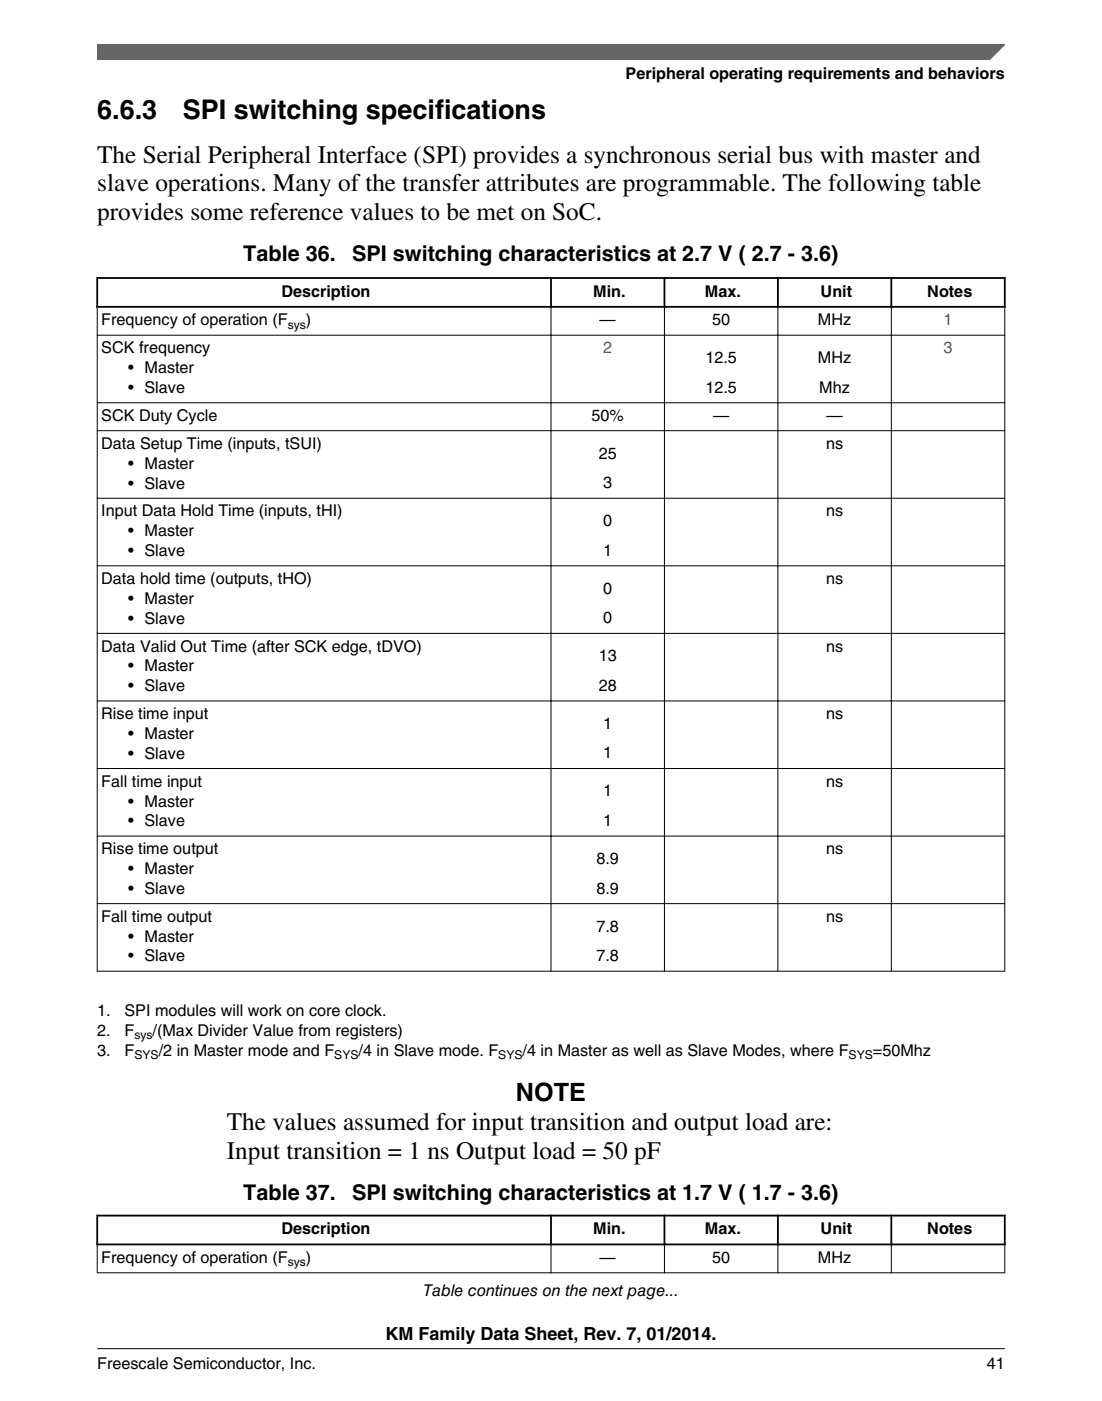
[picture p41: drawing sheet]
<svg xmlns="http://www.w3.org/2000/svg" width="216mm" height="274mm" viewBox="0 0 216 274" stroke-linecap="round" stroke-linejoin="round" font-family="sans-serif">
<defs><g id="words">
<g font-size="5.3">
<text x="19" y="23.2">6.6.3</text>
<text x="35.8" y="23.2">SPI switching specifications</text>
</g>
<g font-size="4.9">
<text x="19" y="31.8">The Serial Peripheral Interface (SPI) provides a synchronous serial bus with master and</text>
<text x="19" y="37.5">slave operations. Many of the transfer attributes are programmable. The following table</text>
<text x="19" y="43.1">provides some reference values to be met on SoC.</text>
<text x="101.1" y="215.5">NOTE</text>
<text x="44.5" y="221.2">The values assumed for input transition and output load are:</text>
<text x="44.5" y="226.9">Input transition = 1 ns Output load = 50 pF</text>
</g>
<g font-size="4.2">
<text x="47.7" y="51.1">Table 36.</text>
<text x="69" y="51.1">SPI switching characteristics at 2.7 V ( 2.7 - 3.6)</text>
<text x="47.7" y="234.9">Table 37.</text>
<text x="69" y="234.9">SPI switching characteristics at 1.7 V ( 1.7 - 3.6)</text>
</g>
<text font-size="3.5" x="75.5" y="262.3">KM Family Data Sheet, Rev. 7, 01/2014.</text>
<g font-size="3.2">
<text x="122.6" y="15.5">Peripheral operating requirements and behaviors</text>
<text x="55.1" y="58.1">Description</text>
<text x="116.2" y="58.1">Min.</text>
<text x="138.1" y="58.1">Max.</text>
<text x="160.8" y="58.1">Unit</text>
<text x="181.7" y="58.1">Notes</text>
<text x="19.8" y="63.7">Frequency of operation (F</text>
<text x="59.9" y="63.7">)</text>
<text x="117.5" y="63.7">—</text>
<text x="139.5" y="63.7">50</text>
<text x="160.3" y="63.7">MHz</text>
<text x="19.8" y="69.2">SCK frequency</text>
<text x="138.2" y="71.1">12.5</text>
<text x="160.3" y="71.1">MHz</text>
<text x="25.1" y="73.1">• Master</text>
<text x="25.1" y="77">• Slave</text>
<text x="138.2" y="76.9">12.5</text>
<text x="160.5" y="76.9">Mhz</text>
<text x="19.8" y="82.4">SCK Duty Cycle</text>
<text x="115.9" y="82.4">50%</text>
<text x="139.7" y="82.4">—</text>
<text x="161.9" y="82.4">—</text>
<text x="19.8" y="87.9">Data Setup Time (inputs, tSUI)</text>
<text x="117.3" y="89.8">25</text>
<text x="161.8" y="87.9">ns</text>
<text x="25.1" y="91.8">• Master</text>
<text x="25.1" y="95.7">• Slave</text>
<text x="118.2" y="95.6">3</text>
<text x="19.8" y="101.1">Input Data Hold Time (inputs, tHI)</text>
<text x="161.8" y="101.1">ns</text>
<text x="25.1" y="105">• Master</text>
<text x="118.2" y="103">0</text>
<text x="25.1" y="108.9">• Slave</text>
<text x="118.2" y="108.8">1</text>
<text x="19.8" y="114.3">Data hold time (outputs, tHO)</text>
<text x="25.1" y="118.2">• Master</text>
<text x="118.2" y="116.3">0</text>
<text x="161.8" y="114.3">ns</text>
<text x="25.1" y="122.1">• Slave</text>
<text x="118.2" y="122">0</text>
<text x="19.8" y="127.6">Data Valid Out Time (after SCK edge, tDVO)</text>
<text x="25.1" y="131.5">• Master</text>
<text x="117.3" y="129.5">13</text>
<text x="161.8" y="127.6">ns</text>
<text x="25.1" y="135.3">• Slave</text>
<text x="117.3" y="135.3">28</text>
<text x="19.8" y="140.8">Rise time input</text>
<text x="118.2" y="142.7">1</text>
<text x="161.8" y="140.8">ns</text>
<text x="25.1" y="144.7">• Master</text>
<text x="25.1" y="148.6">• Slave</text>
<text x="118.2" y="148.5">1</text>
<text x="19.8" y="154">Fall time input</text>
<text x="118.2" y="155.9">1</text>
<text x="161.8" y="154">ns</text>
<text x="25.1" y="157.9">• Master</text>
<text x="25.1" y="161.8">• Slave</text>
<text x="118.2" y="161.7">1</text>
<text x="19.8" y="167.3">Rise time output</text>
<text x="161.8" y="167.3">ns</text>
<text x="25.1" y="171.1">• Master</text>
<text x="116.9" y="169.2">8.9</text>
<text x="25.1" y="175">• Slave</text>
<text x="116.9" y="175">8.9</text>
<text x="19.8" y="180.5">Fall time output</text>
<text x="25.1" y="184.4">• Master</text>
<text x="116.9" y="182.4">7.8</text>
<text x="161.8" y="180.5">ns</text>
<text x="25.1" y="188.3">• Slave</text>
<text x="116.9" y="188.2">7.8</text>
<text x="19" y="199">1.</text>
<text x="19.1" y="202.9">2.</text>
<text x="24.4" y="199">SPI modules will work on core clock.</text>
<text x="24.4" y="202.9">F</text>
<text x="29.9" y="202.9">/(Max Divider Value from registers)</text>
<text x="19.1" y="206.8">3.</text>
<text x="24.4" y="206.8">F</text>
<text x="31.1" y="206.8">/2 in Master mode and F</text>
<text x="70.3" y="206.8">/4 in Slave mode. F</text>
<text x="102.4" y="206.8">/4 in Master as well as Slave Modes, where F</text>
<text x="171" y="206.8">=50Mhz</text>
<text x="55.1" y="241.7">Description</text>
<text x="116.2" y="241.7">Min.</text>
<text x="138.1" y="241.7">Max.</text>
<text x="160.8" y="241.7">Unit</text>
<text x="181.7" y="241.7">Notes</text>
<text x="19.8" y="247.3">Frequency of operation (F</text>
<text x="59.9" y="247.3">)</text>
<text x="117.5" y="247.3">—</text>
<text x="139.5" y="247.3">50</text>
<text x="160.3" y="247.3">MHz</text>
<text x="82.9" y="253.8">Table continues on the next page...</text>
<text x="19" y="268">Freescale Semiconductor, Inc.</text>
<text x="193.3" y="268">41</text>
</g>
<g font-size="3.2" fill="#00f">
<text x="184.9" y="63.7">1</text>
<text x="118.2" y="69.2">2</text>
<text x="184.9" y="69.2">3</text>
</g>
<g font-size="2.4">
<text x="56.4" y="64.4">sys</text>
<text x="26.3" y="203.5">sys</text>
<text x="26.3" y="207.4">SYS</text>
<text x="65.5" y="207.4">SYS</text>
<text x="97.6" y="207.4">SYS</text>
<text x="166.3" y="207.4">SYS</text>
<text x="56.4" y="247.9">sys</text>
</g>
</g></defs>
<path d="M18.9 54.4h178.1M19 54.3v6M107.9 54.3v6M130.2 54.3v6M152.4 54.3v6M174.6 54.3v6M196.8 54.3v6M18.9 60.1h178.1" fill="none" stroke="#000" stroke-width=".35"/>
<g fill="none" stroke="#000" stroke-width=".2">
<path d="M107.9 59.9v130.4M130.2 59.9v130.4M152.4 59.9v130.4M174.6 59.9v130.4M19 65.6h177.9M19 78.9h177.9M19 60.2v130.1M196.8 60.2v130.1M19 84.3h177.9M19 97.6h177.9M19 110.8h177.9M19 124h177.9"/>
<path d="M19 137.2h177.9M19 150.5h177.9M19 163.7h177.9M19 176.9h177.9M19 190.2h177.9"/>
</g>
<g fill="#fff">
<path d="M19.1 231.3h177.8v23.7h-177.8z" fill-rule="evenodd"/>
<path d="M19.2 238.2h88.6v5.3h-88.6z" fill-rule="evenodd"/>
<path d="M108.1 238.2h21.9v5.3h-21.9z" fill-rule="evenodd"/>
<path d="M130.4 238.2h21.8v5.3h-21.8z" fill-rule="evenodd"/>
<path d="M152.6 238.2h21.8v5.3h-21.8z" fill-rule="evenodd"/>
<path d="M174.8 238.2h21.9v5.3h-21.9z" fill-rule="evenodd"/>
<path d="M19.1 243.8h88.8v5.3h-88.8z" fill-rule="evenodd"/>
<path d="M108 243.8h22.1v5.3h-22.1z" fill-rule="evenodd"/>
<path d="M130.3 243.8h22v5.3h-22z" fill-rule="evenodd"/>
<path d="M152.5 243.8h22v5.3h-22z" fill-rule="evenodd"/>
<path d="M174.7 243.8h22.1v5.3h-22.1z" fill-rule="evenodd"/>
</g>
<path d="M18.9 238h178.1M19 237.8v6M107.9 237.8v6M130.2 237.8v6M152.4 237.8v6M174.6 237.8v6M196.8 237.8v6M18.9 243.7h178.1" fill="none" stroke="#000" stroke-width=".35"/>
<path d="M19 249.2h177.9M19 243.8v5.5M107.9 243.5v5.8M130.2 243.5v5.8M152.4 243.5v5.8M174.6 243.5v5.8M196.8 243.8v5.5" fill="none" stroke="#000" stroke-width=".2"/>
<path d="M19 8.7h177.8l-5.6 3h-172.2z" fill="#666"/>
<path d="M19 11.7v-3h177.8l-3 3" fill="none" stroke="#666" stroke-width=".28"/>
<path d="M19 264.1h177.8" fill="none" stroke="#000" stroke-width=".2"/>
<use href="#words"/>
</svg>
